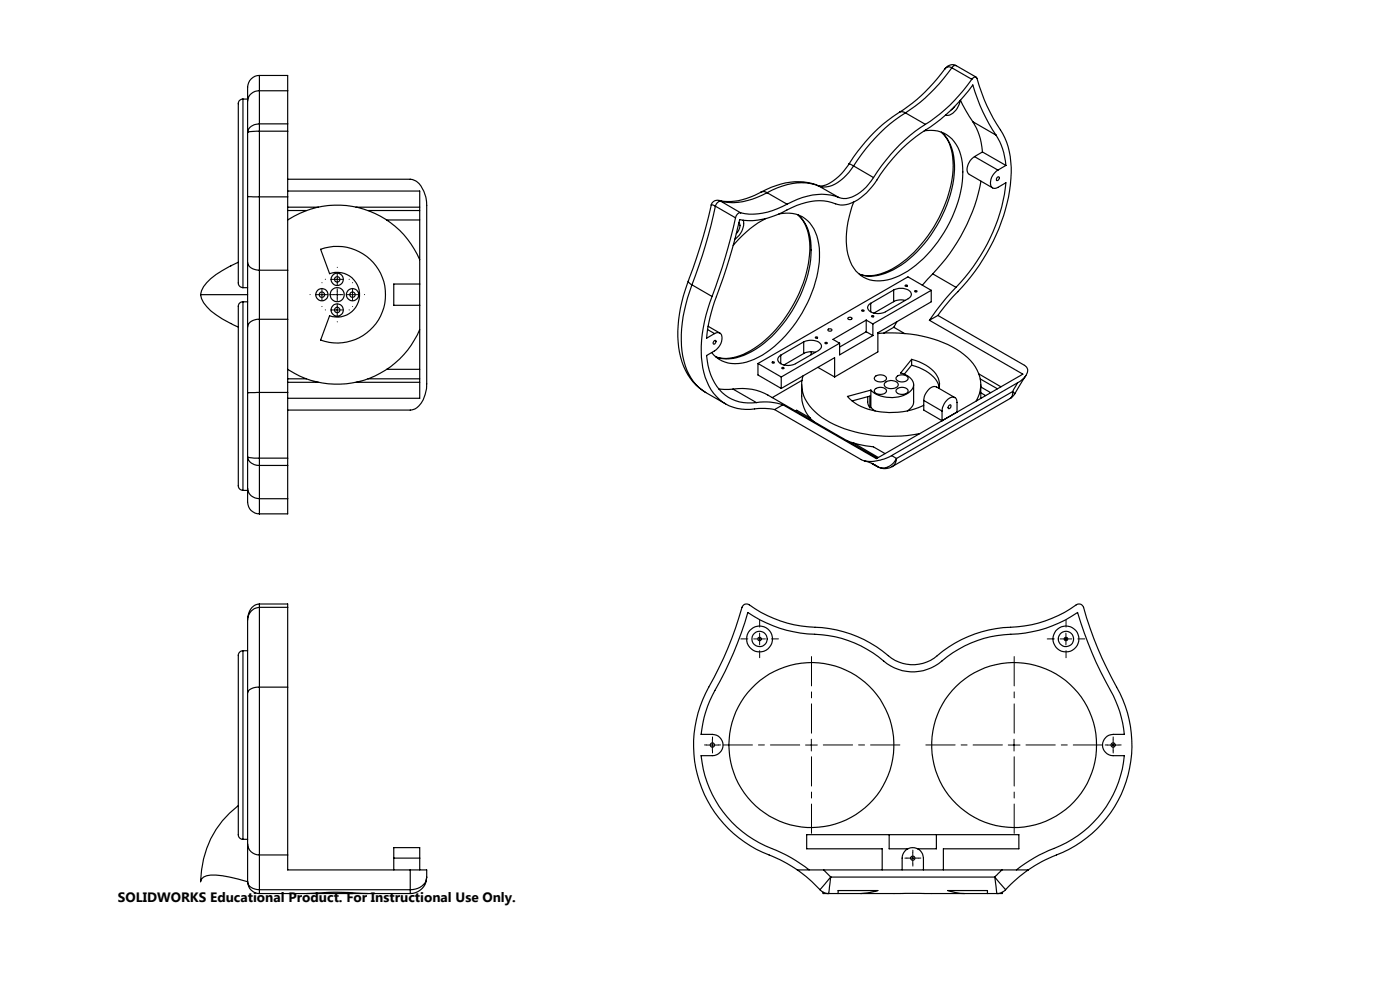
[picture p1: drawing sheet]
<svg xmlns="http://www.w3.org/2000/svg" width="297mm" height="210mm" viewBox="0 0 297 210" stroke-linecap="round" stroke-linejoin="round" font-family="sans-serif">
<defs><g id="words">
<text font-size="2.9" x="25" y="191.3">SOLIDWORKS Educational Product. For Instructional Use Only.</text>
</g></defs>
<g fill="none" stroke="#000" stroke-width=".21" stroke-dasharray="15.2 1.3 1.3 1.3">
<path d="M68.3 60v-.1M69.1 59.2h-.1M71.6 60v-.3M71.6 56.7h.1M74.1 59.2h.1M74.8 60v-.1M65.8 62.5h.1M68.3 65h.1M69.1 62.5h-.3M69.1 65.7h-.1M70.8 62.5h.1M71.6 65v.2"/>
<path d="M71.6 61.7v.1M71.6 63.2h.1M71.6 68.2v.1M72.3 62.5h.1M74.1 62.5h.2M74.1 65.7h.1M74.8 65h.1M77.3 62.5h.1M158.7 135.5h-1.5M161.2 133v-1.5M161.2 138v1.5M163.7 135.5h1.5"/>
<path d="M223.7 135.5h-1.5M226.2 133v-1.5M226.2 138v1.5M228.7 135.5h1.5M149.9 158h-.4M151.2 156.8v-.5M151.2 159.3v.4M152.4 158h.5M234.9 158h-.4M236.2 156.8v-.5M236.2 159.3v.4M237.4 158h.5"/>
<path d="M192.4 182h-.4M193.7 180.8v-.5M193.7 183.3v.4M194.9 182h.5"/>
</g>
<path d="M169.7 158h-16.3M172.2 155.5v-16.2M174.7 158h16.2M212.7 158h-16.3M215.2 155.5v-16.2M217.7 158h16.2M172.2 160.5v16.3M215.2 160.5v16.3" fill="none" stroke="#000" stroke-width=".21" stroke-dasharray="15.2 1.3 1.3 1.3" stroke-dashoffset="9"/>
<g fill="none" stroke="#000" stroke-width=".21">
<path d="M70.3 59.3h2.5M71.5 58v2.5M67 62.5h2.5M68.3 61.3v2.5M70.3 62.5h2.5M70.3 65.7h2.5M71.5 61.3v2.5M71.5 64.5v2.5M73.6 62.5h2.4M74.8 61.3v2.5M159.9 135.5h2.5M161.1 134.3v2.5"/>
<path d="M224.9 135.5h2.5M226.1 134.3v2.5M149.9 158h2.5M151.1 156.8v2.5M170.9 158h2.5M172.1 156.8v2.5M213.9 158h2.5M215.1 156.8v2.5M234.9 158h2.5M236.1 156.8v2.5M192.4 182h2.5M193.6 180.8v2.5"/>
</g>
<g fill="none" stroke="#000" stroke-width=".25">
<path d="M55 16a2.75 2.75 0 0 0-2.5 3.3v2.1M55 19.3v7M55 19.3a2.37 2.37 0 0 0-2.5 2.1M55 16h6v3.3M55 16v3.3M55 19.3h6M61 19.3v7M200.4 14.7a35.2 35.2 0 0 1-9.6 9.1M201.9 14.4a36.3 36.3 0 0 1-9.8 9.5M201.9 14.4a1.09 1.09 0 0 0-1.5 .3M201.9 14.4l4.3 2.4M202.8 13.9a1.87 1.87 0 0 0-2.4 .8"/>
<path d="M202.8 13.9h-.4l-.5 .5M202.8 13.9l4.3 2.5M206.2 16.8a33.8 33.8 0 0 1-9.9 9.6M206.2 16.8a.59 .59 0 0 1 .4-.5 .59 .59 0 0 1 .7 .3 38.2 38.2 0 0 0 5.4 11.8 20.2 20.2 0 0 1 1.3 13.4 43.2 43.2 0 0 1-12.5 21.8l-2.5 3.3M51.5 21a1.08 1.08 0 0 0-.9 1.5v37.1a1.11 1.11 0 0 0 .9 1.4M51.5 21v40M51.5 21h1M52.5 28.1v13.6M52.5 21.4v6.7M55 27.8l-2 .1-.5 .2M55 26.3a2.12 2.12 0 0 0-2.5 1.8M55 26.3v1.5"/>
<path d="M55 27.8v14M55 27.8h6M55 26.3h6M61 26.3v1.5M61 27.8v14M61 38h26a3.4 3.4 0 0 1 2.9 2.6l.4 1.2 .2 1.8v37.8a6 6 0 0 1-2.4 5.3l-1.1 .3h-26M173.5 39.4a13.2 13.2 0 0 0-10.9 .8l-1.1 .5M173.5 39.4l.2 .1M173.7 39.5a12 12 0 0 0-9.9 .8l-1.1 .6M173.7 39.5l4.3 2.4M180.1 34.7a10.2 10.2 0 0 1-5.7 4.7h-.9M180.1 34.7l1 .5"/>
<path d="M181.1 35.2a9.1 9.1 0 0 1-5.8 4.4l-1.6-.1M181.1 35.2l4.2 2.5M185.3 37.7a9.1 9.1 0 0 1-5.8 4.4l-1.5-.2M190.8 23.8a34.4 34.4 0 0 0-10.7 10.9M190.8 23.8h.1a1.22 1.22 0 0 1 1.2 .1M192.1 23.9a35.2 35.2 0 0 0-11 11.3M192.1 23.9l4.2 2.5M196.1 27.8a6.6 6.6 0 0 1 7.9 5.9 23.6 23.6 0 0 1-4.4 16.6 22 22 0 0 1-10.5 8.9 6.9 6.9 0 0 1-7.5-1.7 11.7 11.7 0 0 1-1.9-9.3l.7-3.2 .7-2.1M196.3 26.4a34.9 34.9 0 0 0-11 11.3M199.7 28.1a9 9 0 0 1 2.8 6.9 27.5 27.5 0 0 1-8.8 19.2 14.6 14.6 0 0 1-9.1 4.4l-2.3-.4a9.7 9.7 0 0 0 8.5-2.1 28.3 28.3 0 0 0 11.4-21 9.2 9.2 0 0 0-2.5-7zM202.5 22.6l-.7 .7M203.7 21.3a3.8 3.8 0 0 1-2.6 3.2l-.5-.1"/>
<path d="M203.8 21.3l1.1 2.2 1.5 2.3M206.4 25.8a13.3 13.3 0 0 1 2 6.4M206.4 25.8l4.9 2.9M206.7 33.2a2.97 2.97 0 0 0-1.3 3.6l5.2 3.1M206.7 33.2l5 2.9M208.1 38.4a39.2 39.2 0 0 1-10.2 19.7M208.4 32.2l-1.7 1M208.4 32.2l5 2.9M211.3 28.7a13.8 13.8 0 0 1 2.1 6.4M211.3 28.7a37 37 0 0 1-4.9-10.7 40.1 40.1 0 0 1-12.1 11 36.2 36.2 0 0 0-8.8 9.9 10.3 10.3 0 0 1-6.6 4.6l-1.1-.1a11.3 11.3 0 0 0-9.8 .7 18.8 18.8 0 0 1-9.2 2.7l-1.9-.2a141.6 141.6 0 0 1-5.7 18.6l-1.1 4.4-.2 2.1 1.7-.9M211.6 37.6l.2-.1a.43 .43 0 0 1 .1 .5 .43 .43 0 0 1-.5 .2zM211.7 36.1a2.94 2.94 0 0 0-1.3 3.6 .95 .95 0 0 0 1.3 0l1.7-.9a38.1 38.1 0 0 1-10.6 22.2"/>
<path d="M213.4 35.1l-1.7 1M49 56.4l-.3 .1a15.2 15.2 0 0 0-5.5 4.3l-.7 1.7M50.6 55.6l-1.7 .8M52.5 41.7l2.5 .1M52.5 55.7a2.27 2.27 0 0 0 2.5 1.6M52.5 41.7v14M52.5 55.7v13.6M55 41.8v15.5M55 57.3v10.4M55 41.8h6M55 57.3h6M61 41.8v15.5"/>
<path d="M61 57.3v10.4M61 46.7a19 19 0 0 1 28 8.4M61 40.5h28v19.7M61 43.9h6.6M61 44.7h4M68 52.9a10.2 10.2 0 0 1 13.8 9.6 10.2 10.2 0 0 1-13.8 9.6l1.9-5.1a4.7 4.7 0 0 0 6.4-4.5 4.7 4.7 0 0 0-6.4-4.4zM75.5 43.9h13.5M78.1 44.7h10.9M82 46.7h7M146 59.6a27.5 27.5 0 0 0-1.6 16.2 11.7 11.7 0 0 0 5.3 7.4M146 59.6l.1 .3 .7 .5M150.9 43.5a112 112 0 0 1-4.9 16.1"/>
<path d="M150.9 43.5l.9 .2M151.8 43.7a108.4 108.4 0 0 1-5 16.7M151.8 43.7l4.2 2.5M152.9 42.7a1.35 1.35 0 0 0-2 .8M152.9 42.7a1.3 1.3 0 0 0-1.1 1M152.9 42.7l4.2 2.4M156 46.2a123.9 123.9 0 0 1-4.9 16.7M156.8 47.2a1.96 1.96 0 0 1-.6 2.4M157.1 45.1a1.13 1.13 0 0 0-1.1 1.1M157.7 46.7a3.9 3.9 0 0 1-1.8 4M161.5 40.7a12.3 12.3 0 0 1-9 1.8M161.5 40.7a1.28 1.28 0 0 1 1.2 .2"/>
<path d="M162.5 46.3a21.6 21.6 0 0 0-7 5.8M162.7 40.9a13.7 13.7 0 0 1-9.8 1.8M162.7 40.9l4.3 2.4M165.2 45.4a6.5 6.5 0 0 1 8.3 5.4 21 21 0 0 1-2.2 13.4 25.3 25.3 0 0 1-11.3 12 7.4 7.4 0 0 1-8.6-.9l-.4-.5M167 43.3a13.9 13.9 0 0 1-9.9 1.8M169.3 45.6a9.3 9.3 0 0 1 2.8 7.4 27.3 27.3 0 0 1-12.6 21.6 9.1 9.1 0 0 1-7.6 1.1M169.3 45.6a9.9 9.9 0 0 1 2.4 8.4 28.3 28.3 0 0 1-12.4 20.4 9.1 9.1 0 0 1-7.3 1.3M178 41.9a12.8 12.8 0 0 0-11 1.4M197.9 58.1l-2.2 2.4M197.9 58.1l4.9 2.9M42.5 62.5h10M42.5 62.5a6.3 6.3 0 0 0 3.3 4.3l3.2 1.8"/>
<path d="M49 68.6l1.6 .8M51.5 64a1.21 1.21 0 0 0-.9 1.7v36.8a1.17 1.17 0 0 0 .9 1.5M51.5 64v40M51.5 61h1M51.5 64h1M52.5 69.3v14M55 67.7v15.5M55 67.7a2.19 2.19 0 0 0-2.5 1.6M55 67.7h6M61 67.7v15.5M82 78.3h7M89 69.9a19 19 0 0 1-28 8.4"/>
<path d="M89 60.2h-5.5v4.6h5.5M89 60.2v4.6M89 64.8v19.7h-28M146.8 60.4a28.2 28.2 0 0 0-1.7 16.2 10.5 10.5 0 0 0 4.6 6.6l4.3 2.5M146.8 60.4l4.3 2.5M150.1 69.9l1.5 .9M150.2 69.2l2.5 1.5M151.1 62.9a26.4 26.4 0 0 0-1.5 17.2 9.2 9.2 0 0 0 11.1 6.6l1.6-.1 2 .3M151.6 70.8a1.03 1.03 0 0 1 1.3 0 1.03 1.03 0 0 1 .2 1.3l-.2 .8-.4 .7a5.7 5.7 0 0 1-2.6 1.8 10.6 10.6 0 0 0 5.4 9.3 9.4 9.4 0 0 0 5.2 .7M151.6 72.2h.1a.41 .41 0 0 1 .1 .5 .41 .41 0 0 1-.5 .2v-.3zM160.8 77.1v2.4l4.9 2.9M160.8 77.1l4.9 2.9"/>
<path d="M165.6 75.3v1.8M165.7 80v2.4M165.8 78a.22 .22 0 0 1 .3-.1 .22 .22 0 0 1 .2 .3h-.3zM170.3 79.8a7.4 7.4 0 0 0 2.6 7.5 22.4 22.4 0 0 0 13.3 5.1 30.9 30.9 0 0 0 8.9-.4M170.5 72.5a3.2 3.2 0 0 1 3.6 .4 .93 .93 0 0 1-.5 1.5l-4.8 2.7a3.1 3.1 0 0 1-3.6-.4 .91 .91 0 0 1 .4-1.4M170.5 72.5l-4.9 2.8M170.5 72.5v2.5M170.5 75l-4.2 2.4M172.1 74.6v.6M173 74.7l-1.4-.1-1.1 .4M173.5 77.9l3.6 2.1M175.6 69.9a.47 .47 0 0 1 .9 .2 .45 .45 0 0 1-.5 .2 .45 .45 0 0 1-.4-.4z"/>
<path d="M177.1 80v-4.1l-11.4 6.5M178.1 72.8l-12.4 7.2M179.9 67.4a.47 .47 0 0 1 .5-.1 .47 .47 0 0 1 .3 .4 .47 .47 0 0 1-.5 .1 .47 .47 0 0 1-.3-.4zM182.9 65.8l.4 .1-.3 .1-.2-.1zM183.8 67.9l1.4 .8M183.8 67.9l-7.1 4.1 1.4 .8M183.8 67.9v2.5M183.8 70.4l-5.7 3.2M183.8 70.4l1.4 .8M184.7 64.3v1.8M184.9 67h.4a.23 .23 0 0 1-.2 .2 .23 .23 0 0 1-.2-.2zM185.2 71.2l-7.1 4.1v-2.5"/>
<path d="M185.2 68.7v2.5M185.6 79.9a1.61 1.61 0 0 1 2.5 .3 1.49 1.49 0 0 1-2.6 0zM186.2 70.8a27.5 27.5 0 0 1 17.6 3.8 8.2 8.2 0 0 1 4.1 8.3l-.8 2.1M189.6 61.5a2.88 2.88 0 0 1 3.7 .7l-.1 .7-.5 .5-4.8 2.7a3.1 3.1 0 0 1-3.7-.4 .93 .93 0 0 1 .5-1.4M189.6 61.5l-4.9 2.8M189.6 61.5v2.5M189.6 64l-4.2 2.4M189.6 69.4l-2.1 1.3M189.6 69.4l2.3 1.4M190.3 79.9a1.58 1.58 0 0 1 2.4 .3 1.46 1.46 0 0 1-2.6 0zM190.3 68.2l-.7 1.2M192 60.6a.22 .22 0 0 1 .3-.2 .22 .22 0 0 1 .1 .3z"/>
<path d="M192.1 63.7l-1.4-.1-1.1 .4M193.4 76.2l-2.3 2.9a3.1 3.1 0 0 1 2.7 2.6 3.9 3.9 0 0 1-3.8 2.6 6.2 6.2 0 0 1-5.3-1.5M193.4 76.2a8 8 0 0 1 5.7 4.1 3.3 3.3 0 0 1 .1 2.1M193.4 77.5a8 8 0 0 1 5.7 4l.1 .7M193.4 76.2v1.3M193.4 77.5l-1.6 1.9M197.2 67.9l19.8 11.5-31.1 17.9-19.8-11.4M197.6 61.6l-5-2.9-31.8 18.4M197.6 61.6v2.4l-11.4 6.6v4l-9.1 5.4M197.6 61.6l-12.4 7.1M199 66.9l18.6 10.8a1.7 1.7 0 0 1-.5 2.5l-1.2 1M199 66.9l-1.8 1"/>
<path d="M202.8 61a52.3 52.3 0 0 0-5.6 6.9M207.7 79.3l4.6 2.7M217.6 79.7l-2.3 3.8M52.5 96.9a4.1 4.1 0 0 0 2.5 .3M52.5 83.3v13.6M52.5 96.9a2.12 2.12 0 0 0 2.5 1.8M52.5 96.9v6.7M55 83.2v14M55 83.2l-2.5 .1M55 97.2v1.5M55 98.7v7.1M55 98.7h6"/>
<path d="M55 97.2h6M55 83.2h6M61 97.2v1.5M61 83.2v14M61 98.7v7.1M61 81.1h6.6M61 80.4h4M75.5 81.1h13.5M78.1 80.4h10.9M152.5 82.5h3M155.5 82.5a11.2 11.2 0 0 1 7.4 1.3l23.2 13.4M155.5 82.5l5 2.9"/>
<path d="M160.5 85.4a11.7 11.7 0 0 1 5.6 .5M164.3 86.9l18.4 10.6a7.3 7.3 0 0 0 6.1-.6l.3-.2M166.1 85.9l-1.8 1M168.7 87.1l.3-.1 2.8 1.6M170.1 81.6a11.4 11.4 0 0 0 .5 4.9l.3 .8 .9 1.3M170.1 80.7l-6.3 3.6M171.8 88.6l1 .9M179.5 93.4l1.6 .6M180.8 85l3.7-1v2.5M181.1 94l4.2 .8 2.5 1.4M181.1 94l5.2 3M183.4 97.8l1.6 .5 1.1 .6"/>
<path d="M184.1 84.2l.1 1.6 .3 .7M184.7 82.8l-4.9 1.3a12.3 12.3 0 0 0 9.8 3.4 14.6 14.6 0 0 0 6.4-1.5M184.7 86.4l.9 .8M184.7 82.8v3.6M184.7 86.4l-.2 .1M185.6 82.5a1.58 1.58 0 0 1 2.5 .4 1.52 1.52 0 0 1-2.6 0zM186.1 98.9l-1.1-.6 1.2 .7M186.1 98.9l.1 .1M186.2 99a3 3 0 0 0 3.1 0M187.8 81.1a1.98 1.98 0 0 1 2.7 .3 1.31 1.31 0 0 1-1.7 1l-.7-.1-.4-.4a.56 .56 0 0 1 .1-.8zM189.1 96.7l1.1 .6M190.2 97.3a3 3 0 0 1-4.1 1.6"/>
<path d="M190.2 97.3l-.1 .4a1.82 1.82 0 0 1-.8 1.3M190.3 82.5a1.55 1.55 0 0 1 2.4 .4 1.49 1.49 0 0 1-2.6 0zM193.8 81.6l-.1 4.2-.4 .7-.8 .7M196 84.9l3.8 2.3M196 84.9v2.1l3.8 2.2M199.8 87.2a3 3 0 0 1 2.5-3 .92 .92 0 0 1 .7 1.2v2l-3.2 1.8M199.8 87.2v2M201.3 86l.3-.1a.43 .43 0 0 1 .1 .5 .43 .43 0 0 1-.5 .2zM202.6 84.3l-3.9-2.2a1.97 1.97 0 0 0-2.3 1.3l-.3 .8-.1 .7M208 80.4l3.6 2.1M208.1 81.6v2.9M208.1 82.1l2 1.2"/>
<path d="M208.1 83.3l1 .6M214.3 84.5l-25 14.5M214.8 83.1a1.36 1.36 0 0 1-.5 1.4M214.8 83.1l.5 .4M214.8 83.1l-24.6 14.2M215.3 83.5l-1 1M215.9 81.2l-1.1 1.9M215.9 81.2l-26.8 15.5M51.5 104h1M52.5 103.6v1.7a4.2 4.2 0 0 0 .8 3 2.47 2.47 0 0 0 1.7 .7M52.5 103.6a2.36 2.36 0 0 0 2.5 2.2M55 105.8v3.2"/>
<path d="M55 105.8h6M61 105.8v3.2h-6M51.5 138a1.29 1.29 0 0 0-.9 1.8v36.8a1.11 1.11 0 0 0 .9 1.4M51.5 138v40M51.5 138h1M52.5 131.5v15.5M55 128.1a2.8 2.8 0 0 0-2.4 2.9l-.1 .5M55 128.8a2.72 2.72 0 0 0-2.5 2.7M55 128.8v17M55 128.1h6v.7M55 128.1v.7M55 128.8h6"/>
<path d="M61 128.8v17M52.5 147v32M55 145.8a2.28 2.28 0 0 0-2.5 1.2M55 145.8v35.6M55 145.8h6M61 145.8v35.6M50.6 170.9a20.1 20.1 0 0 0-8.1 16.1 1.94 1.94 0 0 1 2.2-1.4 22.8 22.8 0 0 1 7.8 1.4M51.5 178h1M52.5 179a2.41 2.41 0 0 0 2.5 2.4M52.5 179v8M188.6 177.1v2.9h4M198.6 177.1v2.9h-3.9"/>
<path d="M52.5 187a2.23 2.23 0 0 0 2.5 1.7M52.5 187a2.53 2.53 0 0 0 2.5 2.5M55 181.4v7.3M55 188.7v.8M55 181.4h6M55 188.7h32M55 189.5h10M61 181.4v3.1h26M65 189.5a75.4 75.4 0 0 1 13.1 0M65 189.5h13.1M78.1 189.5h8.9M83.5 182v-2.2h5.5v2.2"/>
<path d="M83.5 182h5.5M83.5 182v2.5M87 184.5v4.2M87 184.5h3.5v1.5M87 188.7v.8M89 182v2.5M90.5 186a3.2 3.2 0 0 1-3.5 2.7M90.5 186a3.5 3.5 0 0 1-3.5 3.5M169.2 184.5a31.3 31.3 0 0 1 4.8 4.2M169.2 184.5h5.5M169.2 184.5a33.4 33.4 0 0 0-7.4-3.7 25 25 0 0 1-11.4-35 77.1 77.1 0 0 0 7.1-17.2l.5-.4h.8a26.1 26.1 0 0 0 15.6 4.9 25.9 25.9 0 0 1 14.7 6.5 8 8 0 0 0 9.7-.5 25.9 25.9 0 0 1 17.1-6.1 26.9 26.9 0 0 0 12.8-4.9l.5 .1 .6 .4a81.5 81.5 0 0 0 7.8 18.5 25 25 0 0 1-14.3 34.6l-2.3 1.1-2.9 1.7M171.7 184.5a32.9 32.9 0 0 0-9.4-5.1 23.6 23.6 0 0 1-13.6-19.1h2.4a2.26 2.26 0 0 0 2.3-2.3 2.26 2.26 0 0 0-2.3-2.2h-2.4a25.8 25.8 0 0 1 4.1-11.3l2.8-6.1 1.7-4.2 1.3-4.3a27.2 27.2 0 0 0 15.7 4.7 23.9 23.9 0 0 1 13.9 6.2 9.4 9.4 0 0 0 11.6-.6 24.2 24.2 0 0 1 16.1-5.7 26 26 0 0 0 12.7-4.6 80.6 80.6 0 0 0 7.6 17.7l1.4 3.4 .6 2.3 .3 2.5h-2.4a2.26 2.26 0 0 0-2.2 2.2 2.26 2.26 0 0 0 2.2 2.3h2.4a23.6 23.6 0 0 1-16 20.1l-3.1 1.6-3.8 2.5"/>
<path d="M174 188.7a2.54 2.54 0 0 0 1.8 .8M174.6 189.3v.2h1.2M174.7 184.5l1.5 1.5M174.7 184.5h37.8M175.8 189.5h2M176.2 186l-2.2 2.7M176.2 186l-.4 3.5M176.2 186h34.8M177.8 189.5v-.6h8.4l-2.1 .5-1.5 .1M177.8 189.5h4.8M182.6 189.5h22M187.1 184.5v-4.5h-16v-2.9h45v2.9h-16v4.5"/>
<path d="M191.4 184.5v-2.5a2.26 2.26 0 0 1 2.2-2.2 2.26 2.26 0 0 1 2.3 2.2v2.5M204.6 189.5l-1.8-.1-1.8-.5h8.5v.6M204.6 189.5h4.9M209.5 189.5h2M211 186l2.3 2.7M211 186l.5 3.5M212.5 184.5l-1.5 1.5M212.5 184.5h5.6M212.6 189.3v.2h-1.1M213.3 188.7a2.54 2.54 0 0 1-1.8 .8M218.1 184.5a31.3 31.3 0 0 0-4.8 4.2"/>
<circle cx="71.5" cy="59.3" r="1.3"/>
<circle cx="71.5" cy="59.3" r=".57"/>
<circle cx="68.3" cy="62.5" r=".58"/>
<circle cx="68.3" cy="62.5" r="1.3"/>
<circle cx="71.5" cy="62.5" r="1.51"/>
<circle cx="71.5" cy="65.7" r="1.3"/>
<circle cx="71.5" cy="65.8" r=".57"/>
<circle cx="74.8" cy="62.5" r="1.3"/>
<circle cx="74.8" cy="62.5" r=".57"/>
<circle cx="164.1" cy="76.9" r=".22"/>
<circle cx="173.2" cy="71.6" r=".22"/>
<circle cx="175.3" cy="72.7" r=".22"/>
<circle cx="194.3" cy="61.8" r=".22"/>
<circle cx="161.1" cy="135.6" r=".37"/>
<circle cx="161.1" cy="135.5" r="1.63"/>
<circle cx="161.1" cy="135.5" r="2.75"/>
<circle cx="226.1" cy="135.5" r="2.75"/>
<circle cx="226.1" cy="135.5" r="1.63"/>
<circle cx="226.1" cy="135.6" r=".37"/>
<circle cx="151.1" cy="158" r=".46"/>
<circle cx="172.1" cy="158" r="17.5"/>
<circle cx="215.1" cy="158" r="17.5"/>
<circle cx="236.1" cy="158" r=".44"/>
<circle cx="193.6" cy="182" r=".45"/>
</g>
<use href="#words"/>
</svg>
